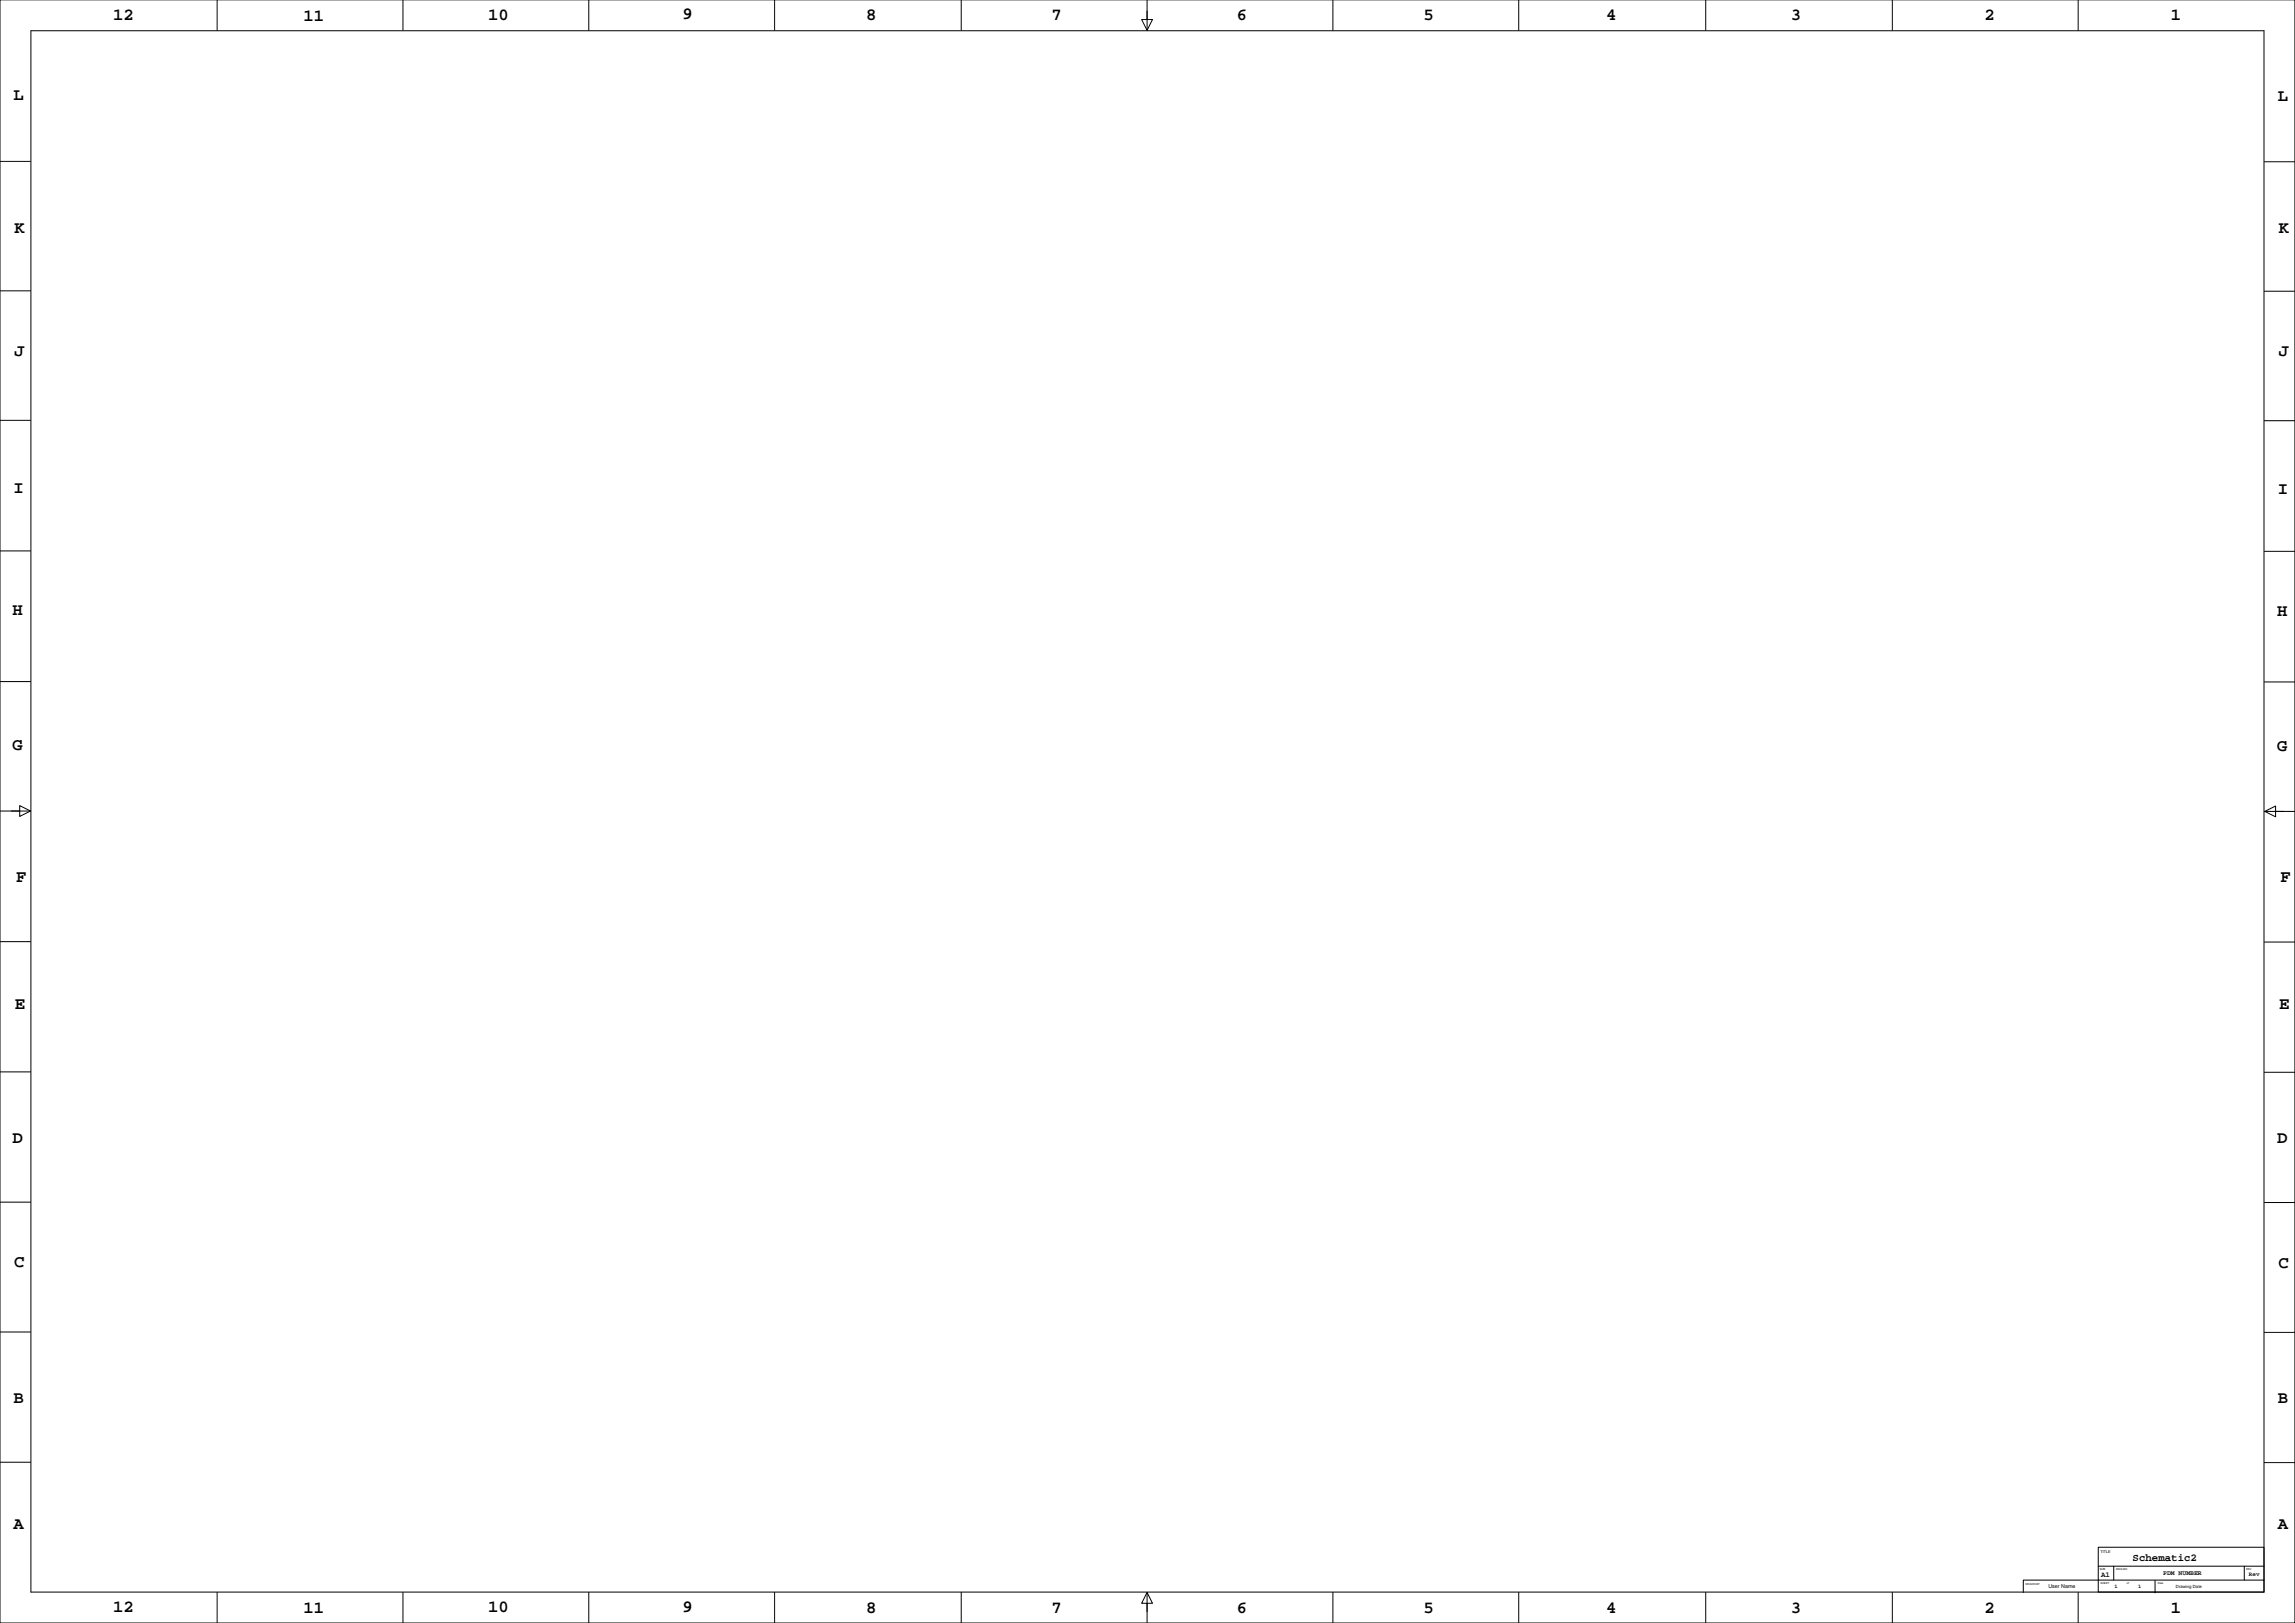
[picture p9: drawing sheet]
<svg xmlns="http://www.w3.org/2000/svg" width="1508mm" height="1066mm" viewBox="0 0 1508 1066" stroke-linecap="round" stroke-linejoin="round" font-family="sans-serif">
<defs><g id="words">
<g font-size="11.3">
<text x="74" y="13">12</text>
<text x="199" y="13">11</text>
<text x="321" y="13">10</text>
<text x="449" y="13">9</text>
<text x="569" y="13">8</text>
<text x="691" y="13">7</text>
<text x="813" y="13">6</text>
<text x="936" y="13">5</text>
<text x="1056" y="13">4</text>
<text x="1177" y="13">3</text>
<text x="1304" y="13">2</text>
<text x="1427" y="13">1</text>
<text x="9" y="66">L</text>
<text x="1497" y="66">L</text>
<text x="10" y="153">K</text>
<text x="1498" y="153">K</text>
<text x="10" y="234">J</text>
<text x="1498" y="234">J</text>
<text x="9" y="324">I</text>
<text x="1497" y="324">I</text>
<text x="8" y="404">H</text>
<text x="1497" y="405">H</text>
<text x="8" y="493">G</text>
<text x="1497" y="493">G</text>
<text x="11" y="580">F</text>
<text x="1499" y="580">F</text>
<text x="10" y="663">E</text>
<text x="1498" y="663">E</text>
<text x="8" y="751">D</text>
<text x="1497" y="751">D</text>
<text x="9" y="833">C</text>
<text x="1498" y="833">C</text>
<text x="9" y="922">B</text>
<text x="1497" y="922">B</text>
<text x="9" y="1005">A</text>
<text x="1497" y="1005">A</text>
<text x="74" y="1059">12</text>
<text x="199" y="1060">11</text>
<text x="321" y="1059">10</text>
<text x="449" y="1059">9</text>
<text x="569" y="1060">8</text>
<text x="691" y="1060">7</text>
<text x="813" y="1060">6</text>
<text x="936" y="1060">5</text>
<text x="1056" y="1060">4</text>
<text x="1177" y="1060">3</text>
<text x="1304" y="1060">2</text>
<text x="1427" y="1060">1</text>
</g>
<text font-size="7.1" x="1402" y="1026">Schematic2</text>
<text font-size="4.9" x="1381" y="1036">A1</text>
<text font-size="4.2" x="1422" y="1035">PDM NUMBER</text>
<text font-size="3.9" x="1478" y="1036">Rev</text>
<g font-size="3.5">
<text x="1346" y="1043">User Name</text>
<text x="1390" y="1044">1</text>
<text x="1405" y="1044">1</text>
</g>
<text font-size="2.8" x="1430" y="1044">Drawing Date</text>
<text font-size="2.5" x="1381" y="1020">TITLE</text>
<g font-size="1.8">
<text x="1380" y="1031">SIZE</text>
<text x="1391" y="1032">DWG NO</text>
<text x="1476" y="1031">REV</text>
<text x="1331" y="1042">DRAWN BY</text>
<text x="1381" y="1041">SHEET</text>
<text x="1398" y="1041">of</text>
<text x="1418" y="1041">Date</text>
</g>
</g></defs>
<g fill="none" stroke="#000" stroke-width=".66">
<path d="M0 0v1066h1508v-1066M143 0v20M265 0v20M387 0v20M509 0v20M632 0v20M754 0v20M876 0v20M998 0v20M1121 0v20M1244 0v20M1366 0v20"/>
<path d="M754 7v6h4l-4 7-4-7h4M20 20h1468v1026h-1468zM0 106h20M1488 106h20M0 191h20M1488 191h20M0 276h20M1488 276h20M0 362h20M1488 362h20M0 448h20M1488 448h20"/>
<path d="M0 533h20M7 533h6v-4l7 4-7 3v-3M1488 533h20M1496 533v4l-7-4 7-3v3h5M0 619h20M1488 619h20M0 704h20M1488 705h20M0 790h20M1488 790h20M0 875h20M1488 875h20"/>
<path d="M0 961h20M1488 961h20M1379 1017h109v29h-109zM1379 1038h109M1379 1029h109M1379 1038h-49v8M1389 1029v9M1416 1039v8M1475 1029v9M143 1046v20M265 1046v20M387 1046v20"/>
<path d="M509 1046v20M632 1046v20M754 1053h4l-4-7-4 7h4v6M754 1046v20M876 1046v20M998 1046v20M1121 1046v20M1244 1046v20M1366 1046v20"/>
</g>
<use href="#words"/>
</svg>
